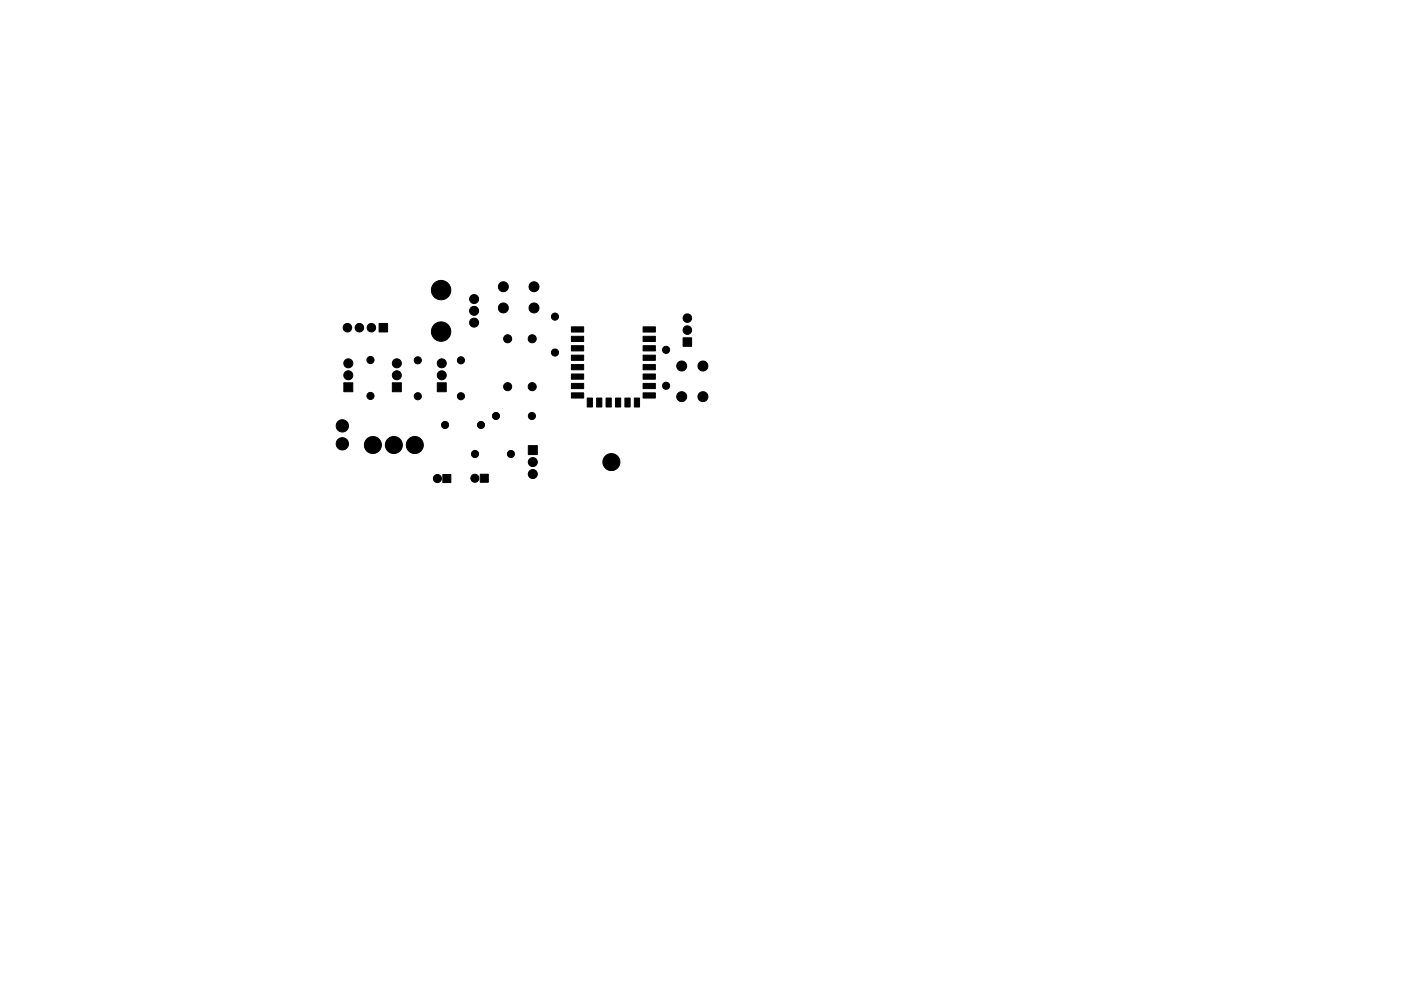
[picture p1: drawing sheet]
<svg xmlns="http://www.w3.org/2000/svg" width="297mm" height="210mm" viewBox="0 0 297 210" stroke-linecap="round" stroke-linejoin="round" font-family="sans-serif">
<g fill="#000" stroke="#000" stroke-width=".21">
<path d="M80.4 68.6h1.8v1.8h-1.8zM121.1 77.3h2.6v1.2h-2.6zM121.1 75.3h2.6v1.2h-2.6zM121.1 73.3h2.6v1.2h-2.6zM121.1 71.3h2.6v1.2h-2.6zM121.1 69.3h2.6v1.2h-2.6zM136.3 77.3h2.6v1.2h-2.6zM136.3 75.3h2.6v1.2h-2.6zM136.3 73.3h2.6v1.2h-2.6zM136.3 71.3h2.6v1.2h-2.6zM136.3 69.3h2.6v1.2h-2.6zM144.8 71.7h1.8v1.8h-1.8z"/>
<path d="M72.9 81.2h1.9v1.9h-1.9zM83.2 81.2h1.9v1.9h-1.9zM92.7 81.2h1.9v1.9h-1.9zM112 94.5h1.9v1.9h-1.9zM121.1 83.3h2.6v1.2h-2.6zM121.1 81.3h2.6v1.2h-2.6zM121.1 79.3h2.6v1.2h-2.6zM124.5 84.4h1.1v2h-1.1zM126.5 84.4h1.1v2h-1.1zM128.5 84.4h1.1v2h-1.1zM130.5 84.4h1.1v2h-1.1zM132.5 84.4h1.1v2h-1.1z"/>
<path d="M134.5 84.4h1.1v2h-1.1zM136.3 83.3h2.6v1.2h-2.6zM136.3 81.3h2.6v1.2h-2.6zM136.3 79.3h2.6v1.2h-2.6zM93.9 100.7h1.7v1.7h-1.7zM101.8 100.6h1.7v1.7h-1.7z"/>
<circle cx="73.7" cy="69.5" r=".9"/>
<circle cx="73.9" cy="79.6" r=".96"/>
<circle cx="73.9" cy="77.1" r=".95"/>
<circle cx="76.2" cy="69.5" r=".9"/>
<circle cx="78.5" cy="76.4" r=".75"/>
<circle cx="78.7" cy="69.5" r=".9"/>
<circle cx="84.1" cy="79.6" r=".96"/>
<circle cx="84.1" cy="77.1" r=".95"/>
<circle cx="88.6" cy="76.5" r=".75"/>
<circle cx="93.5" cy="70.3" r="2.06"/>
<circle cx="93.5" cy="61.5" r="2.06"/>
<circle cx="93.7" cy="79.6" r=".96"/>
<circle cx="93.7" cy="77.1" r=".95"/>
<circle cx="97.7" cy="76.5" r=".75"/>
<circle cx="100.5" cy="68.5" r=".96"/>
<circle cx="100.5" cy="63.5" r=".96"/>
<circle cx="100.5" cy="66" r=".96"/>
<circle cx="106.7" cy="60.8" r="1.06"/>
<circle cx="106.7" cy="65.3" r="1.06"/>
<circle cx="107.6" cy="71.9" r=".86"/>
<circle cx="112.8" cy="71.9" r=".85"/>
<circle cx="113.2" cy="60.8" r="1.06"/>
<circle cx="113.2" cy="65.3" r="1.06"/>
<circle cx="117.7" cy="74.8" r=".75"/>
<circle cx="117.7" cy="67.2" r=".75"/>
<circle cx="141.2" cy="74.2" r=".75"/>
<circle cx="144.5" cy="77.7" r="1.06"/>
<circle cx="145.7" cy="70" r=".9"/>
<circle cx="145.7" cy="67.5" r=".9"/>
<circle cx="149" cy="77.7" r="1.06"/>
<circle cx="72.6" cy="90.4" r="1.31"/>
<circle cx="72.6" cy="94.2" r="1.31"/>
<circle cx="78.5" cy="84" r=".75"/>
<circle cx="79.1" cy="94.4" r="1.81"/>
<circle cx="83.5" cy="94.4" r="1.81"/>
<circle cx="87.9" cy="94.4" r="1.81"/>
<circle cx="88.6" cy="84.1" r=".75"/>
<circle cx="94.4" cy="90.2" r=".75"/>
<circle cx="97.7" cy="84.1" r=".75"/>
<circle cx="100.7" cy="96.3" r=".75"/>
<circle cx="102" cy="90.2" r=".75"/>
<circle cx="105.2" cy="88.3" r=".75"/>
<circle cx="107.6" cy="82" r=".85"/>
<circle cx="108.3" cy="96.3" r=".75"/>
<circle cx="112.8" cy="88.3" r=".75"/>
<circle cx="112.8" cy="82" r=".86"/>
<circle cx="113" cy="98" r=".96"/>
<circle cx="129.6" cy="98" r="1.81"/>
<circle cx="141.2" cy="81.8" r=".75"/>
<circle cx="144.5" cy="84.2" r="1.06"/>
<circle cx="149" cy="84.2" r="1.06"/>
<circle cx="92.7" cy="101.5" r=".86"/>
<circle cx="100.7" cy="101.5" r=".86"/>
<circle cx="113" cy="100.6" r=".95"/>
</g>
</svg>
